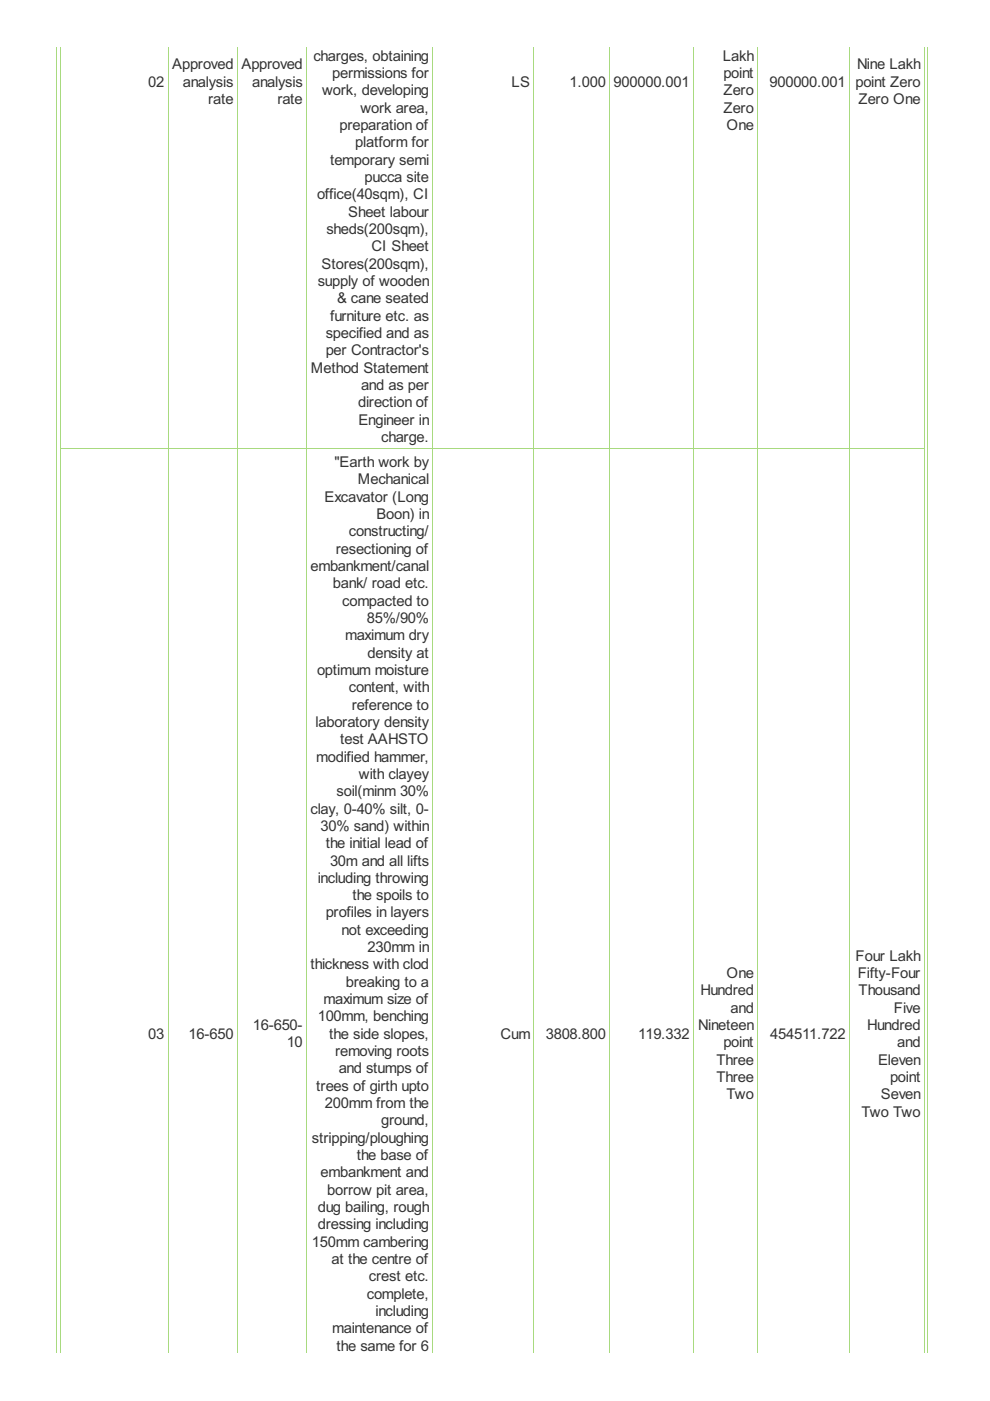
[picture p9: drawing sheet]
<svg xmlns="http://www.w3.org/2000/svg" width="210mm" height="297mm" viewBox="0 0 210 297" stroke-linecap="round" stroke-linejoin="round" font-family="sans-serif">
<defs><g id="words">
<g font-size="3.5" fill="#333">
<text x="36.5" y="14.7">Approved</text>
<text x="51.2" y="14.7">Approved</text>
<text x="66.5" y="12.9">charges, obtaining</text>
<text x="70.4" y="16.6">permissions for</text>
<text x="153.3" y="12.9">Lakh</text>
<text x="153.4" y="16.6">point</text>
<text x="181.7" y="14.7">Nine Lakh</text>
<text x="31.4" y="18.4">02</text>
<text x="38.8" y="18.4">analysis</text>
<text x="44.1" y="22.1">rate</text>
<text x="53.4" y="18.4">analysis</text>
<text x="58.8" y="22.1">rate</text>
<text x="68.3" y="20.2">work, developing</text>
<text x="76.4" y="23.9">work area,</text>
<text x="108.4" y="18.4">LS</text>
<text x="120.8" y="18.4">1.000</text>
<text x="130.1" y="18.4">900000.001</text>
<text x="153.4" y="20.2">Zero</text>
<text x="153.4" y="23.9">Zero</text>
<text x="163.2" y="18.4">900000.001</text>
<text x="181.4" y="18.4">point Zero</text>
<text x="182" y="22.1">Zero One</text>
<text x="72" y="27.6">preparation of</text>
<text x="154" y="27.6">One</text>
<text x="70" y="34.9">temporary semi</text>
<text x="75.3" y="31.3">platform for</text>
<text x="77.3" y="38.6">pucca site</text>
<text x="67.2" y="42.3">office(40sqm), CI</text>
<text x="73.9" y="45.9">Sheet labour</text>
<text x="69.2" y="49.6">sheds(200sqm),</text>
<text x="78.7" y="53.3">CI Sheet</text>
<text x="68.2" y="57">Stores(200sqm),</text>
<text x="67.4" y="60.6">supply of wooden</text>
<text x="71.5" y="64.3">&amp; cane seated</text>
<text x="69.1" y="71.7">specified and as</text>
<text x="70" y="68">furniture etc. as</text>
<text x="69.1" y="75.3">per Contractor's</text>
<text x="65.9" y="79">Method Statement</text>
<text x="76.6" y="82.7">and as per</text>
<text x="75.9" y="86.3">direction of</text>
<text x="76" y="90">Engineer in</text>
<text x="80.8" y="93.7">charge.</text>
<text x="70.9" y="99">&quot;Earth work by</text>
<text x="68.8" y="106.4">Excavator (Long</text>
<text x="75.8" y="102.7">Mechanical</text>
<text x="74" y="113.7">constructing/</text>
<text x="79.8" y="110.1">Boon) in</text>
<text x="71.2" y="117.4">resectioning of</text>
<text x="65.8" y="121.1">embankment/canal</text>
<text x="70.6" y="124.8">bank/ road etc.</text>
<text x="72.6" y="128.4">compacted to</text>
<text x="73.2" y="135.8">maximum dry</text>
<text x="77.8" y="132.1">85%/90%</text>
<text x="67.2" y="143.1">optimum moisture</text>
<text x="77.9" y="139.4">density at</text>
<text x="74" y="146.8">content, with</text>
<text x="66.9" y="154.1">laboratory density</text>
<text x="74.6" y="150.5">reference to</text>
<text x="67.1" y="161.5">modified hammer,</text>
<text x="72.1" y="157.8">test AAHSTO</text>
<text x="76.1" y="165.1">with clayey</text>
<text x="65.8" y="172.5">clay, 0-40% silt, 0-</text>
<text x="71.3" y="168.8">soil(minm 30%</text>
<text x="68" y="176.2">30% sand) within</text>
<text x="69.1" y="179.8">the initial lead of</text>
<text x="70" y="183.5">30m and all lifts</text>
<text x="67.4" y="187.2">including throwing</text>
<text x="74.7" y="190.9">the spoils to</text>
<text x="69.1" y="194.5">profiles in layers</text>
<text x="72.4" y="198.2">not exceeding</text>
<text x="77.9" y="201.9">230mm in</text>
<text x="181.4" y="203.7">Four Lakh</text>
<text x="65.8" y="205.5">thickness with clod</text>
<text x="73.3" y="209.2">breaking to a</text>
<text x="154" y="207.4">One</text>
<text x="181.9" y="207.4">Fifty-Four</text>
<text x="68.6" y="212.9">maximum size of</text>
<text x="148.5" y="211.1">Hundred</text>
<text x="154.9" y="214.7">and</text>
<text x="182" y="211.1">Thousand</text>
<text x="189.5" y="214.7">Five</text>
<text x="31.4" y="220.2">03</text>
<text x="40" y="220.2">16-650</text>
<text x="53.6" y="218.4">16-650-</text>
<text x="67.4" y="216.6">100mm, benching</text>
<text x="69.8" y="220.2">the side slopes,</text>
<text x="106.1" y="220.2">Cum</text>
<text x="115.7" y="220.2">3808.800</text>
<text x="135.3" y="220.2">119.332</text>
<text x="148.1" y="218.4">Nineteen</text>
<text x="163.3" y="220.2">454511.722</text>
<text x="183.9" y="218.4">Hundred</text>
<text x="60.8" y="222.1">10</text>
<text x="71" y="223.9">removing roots</text>
<text x="71.8" y="227.6">and stumps of</text>
<text x="151.9" y="225.7">Three</text>
<text x="153.4" y="222.1">point</text>
<text x="186.2" y="225.7">Eleven</text>
<text x="190.2" y="222.1">and</text>
<text x="67.1" y="231.2">trees of girth upto</text>
<text x="151.9" y="229.4">Three</text>
<text x="154" y="233.1">Two</text>
<text x="186.8" y="233.1">Seven</text>
<text x="188.7" y="229.4">point</text>
<text x="68.9" y="234.9">200mm from the</text>
<text x="80.8" y="238.6">ground,</text>
<text x="182.6" y="236.8">Two Two</text>
<text x="66.1" y="242.3">stripping/ploughing</text>
<text x="75.6" y="245.9">the base of</text>
<text x="68" y="249.6">embankment and</text>
<text x="67.4" y="257">dug bailing, rough</text>
<text x="69.4" y="253.3">borrow pit area,</text>
<text x="67.4" y="260.6">dressing including</text>
<text x="66.1" y="264.3">150mm cambering</text>
<text x="70.3" y="268">at the centre of</text>
<text x="77.8" y="275.3">complete,</text>
<text x="78.2" y="271.6">crest etc.</text>
<text x="79.6" y="279">including</text>
<text x="70.4" y="282.7">maintenance of</text>
<text x="71.3" y="286.3">the same for 6</text>
</g>
</g></defs>
<g fill="none" stroke="#a8da7f" stroke-width=".21">
<path d="M11.9 9.9v276.9M12.8 9.9v276.9M35.6 9.9v276.9M50.3 9.9v276.9M65 9.9v276.9M91.8 9.9v276.9M113.2 9.9v276.9M129.3 9.9v276.9M147 9.9v276.9M160.6 9.9v276.9M180.1 9.9v276.9M196 9.9v276.9"/>
<path d="M196.7 9.9v276.9M12.7 95.1h183.4"/>
</g>
<use href="#words"/>
</svg>
